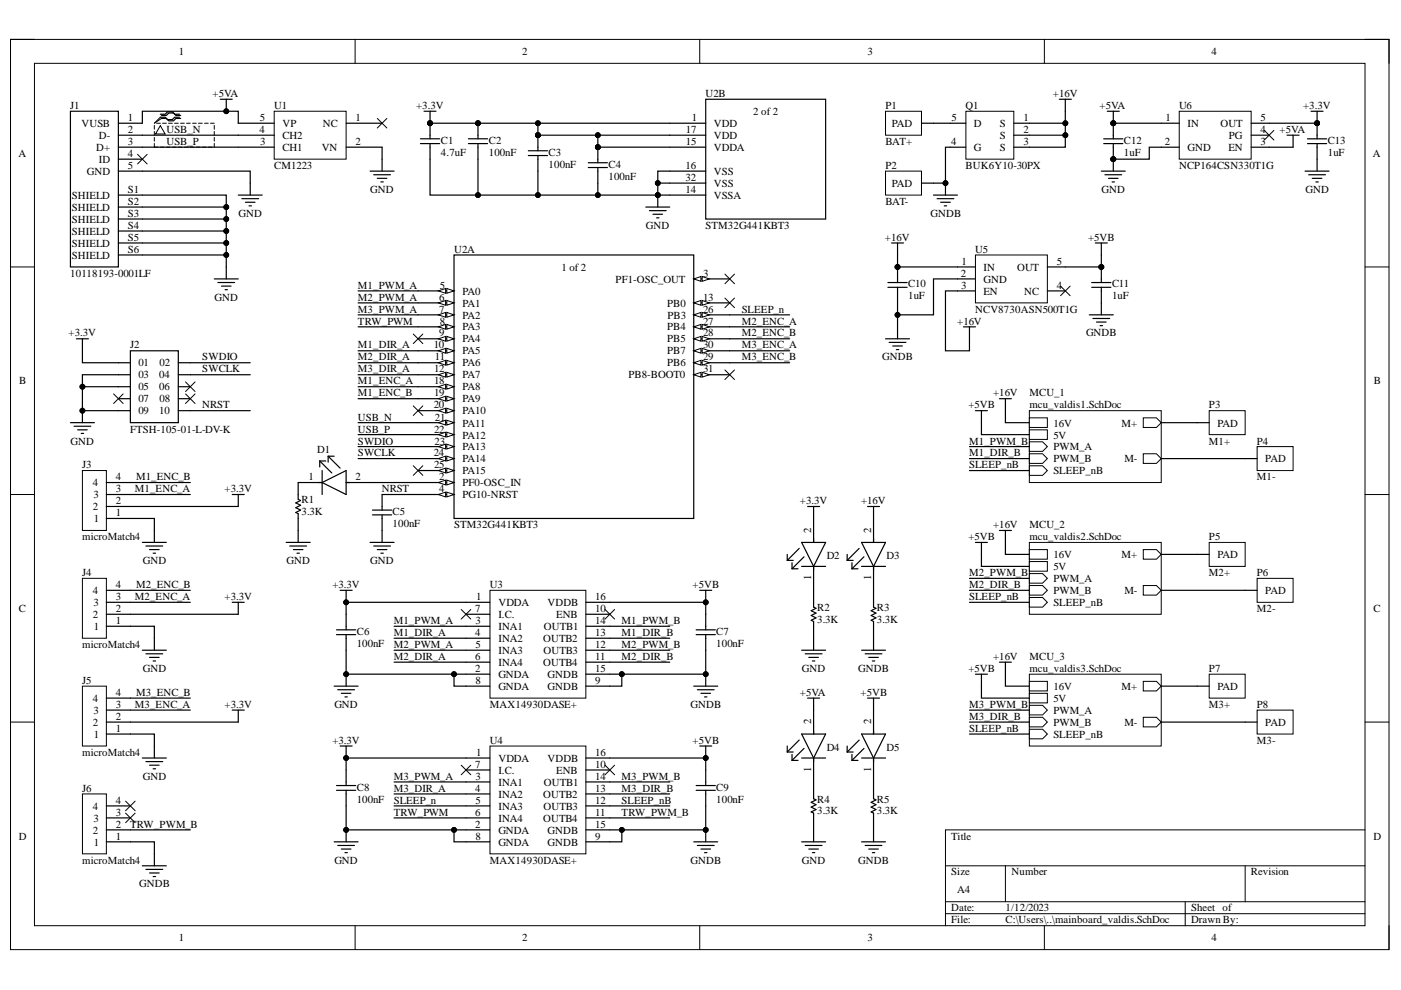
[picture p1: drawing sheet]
<svg xmlns="http://www.w3.org/2000/svg" width="297mm" height="210mm" viewBox="0 0 297 210" stroke-linecap="round" stroke-linejoin="round" font-family="sans-serif">
<defs><g id="words">
<g font-size="2.3">
<text x="37.9" y="11.7">1</text>
<text x="110.7" y="11.7">2</text>
<text x="183.9" y="11.7">3</text>
<text x="256.8" y="11.7">4</text>
<text x="14.9" y="23.1">J1</text>
<text x="45.1" y="20.5">+5VA</text>
<text x="58.1" y="23.1">U1</text>
<text x="88.2" y="23.1">+3.3V</text>
<text x="149.6" y="20.5">U2B</text>
<text x="187.7" y="23.1">P1</text>
<text x="204.7" y="23.1">Q1</text>
<text x="223.2" y="20.5">+16V</text>
<text x="233.1" y="23.1">+5VA</text>
<text x="250" y="23.1">U6</text>
<text x="276.3" y="23.1">+3.3V</text>
<text x="17.3" y="26.9">VUSB</text>
<text x="21" y="29.5">D-</text>
<text x="27.1" y="25.6">1</text>
<text x="27.1" y="28.1">2</text>
<text x="35.3" y="28.1">USB_N</text>
<text x="55" y="28.1">4</text>
<text x="55.1" y="25.6">5</text>
<text x="59.9" y="29.5">CH2</text>
<text x="59.9" y="26.9">VP</text>
<text x="68.4" y="26.9">NC</text>
<text x="75.4" y="25.6">1</text>
<text x="145.4" y="28.1">17</text>
<text x="146.7" y="25.6">1</text>
<text x="151.3" y="26.9">VDD</text>
<text x="151.3" y="29.5">VDD</text>
<text x="159.7" y="24.3">2 of 2</text>
<text x="189.1" y="26.9">PAD</text>
<text x="201.8" y="25.6">5</text>
<text x="206.5" y="26.9">D</text>
<text x="212" y="26.9">S</text>
<text x="212" y="29.5">S</text>
<text x="217" y="25.6">1</text>
<text x="217" y="28.1">2</text>
<text x="247.1" y="25.6">1</text>
<text x="251.8" y="26.9">IN</text>
<text x="258.8" y="26.9">OUT</text>
<text x="260.6" y="29.5">PG</text>
<text x="267.2" y="28.1">4</text>
<text x="267.2" y="25.6">5</text>
<text x="271.3" y="28.1">+5VA</text>
<text x="3.9" y="33.3">A</text>
<text x="20.4" y="32">D+</text>
<text x="21" y="34.6">ID</text>
<text x="27.1" y="30.8">3</text>
<text x="27.1" y="33.3">4</text>
<text x="27.1" y="35.8">5</text>
<text x="35.3" y="30.8">USB_P</text>
<text x="55.2" y="30.8">3</text>
<text x="58.1" y="35.8">CM1223</text>
<text x="59.9" y="32">CH1</text>
<text x="68.3" y="32">VN</text>
<text x="75.4" y="30.8">2</text>
<text x="93.5" y="30.5">C1</text>
<text x="93.5" y="33">4.7uF</text>
<text x="103.6" y="30.5">C2</text>
<text x="103.6" y="33">100nF</text>
<text x="116.3" y="33">C3</text>
<text x="116.3" y="35.6">100nF</text>
<text x="129" y="35.6">C4</text>
<text x="145.3" y="35.8">16</text>
<text x="145.4" y="30.8">15</text>
<text x="151.3" y="32">VDDA</text>
<text x="187.7" y="30.8">BAT+</text>
<text x="187.7" y="35.8">P2</text>
<text x="201.7" y="30.8">4</text>
<text x="204.7" y="35.8">BUK6Y10-30PX</text>
<text x="206.5" y="32">G</text>
<text x="212" y="32">S</text>
<text x="217" y="30.8">3</text>
<text x="238.3" y="30.5">C12</text>
<text x="238.3" y="33">1uF</text>
<text x="246.9" y="30.8">2</text>
<text x="250" y="35.8">NCP164CSN330T1G</text>
<text x="251.8" y="32">GND</text>
<text x="260.5" y="32">EN</text>
<text x="267.2" y="30.8">3</text>
<text x="281.5" y="30.5">C13</text>
<text x="281.5" y="33">1uF</text>
<text x="291.1" y="33.3">A</text>
<text x="18.4" y="37.1">GND</text>
<text x="27.1" y="40.9">S1</text>
<text x="78.5" y="40.9">GND</text>
<text x="129" y="38.1">100nF</text>
<text x="145.3" y="38.4">32</text>
<text x="145.3" y="40.9">14</text>
<text x="151.3" y="37.1">VSS</text>
<text x="151.3" y="39.6">VSS</text>
<text x="189.1" y="39.6">PAD</text>
<text x="233.6" y="40.9">GND</text>
<text x="276.8" y="40.9">GND</text>
<text x="15.2" y="42.2">SHIELD</text>
<text x="15.2" y="44.7">SHIELD</text>
<text x="15.2" y="47.2">SHIELD</text>
<text x="27.1" y="43.4">S2</text>
<text x="27.1" y="46">S3</text>
<text x="50.6" y="46">GND</text>
<text x="151.3" y="42.2">VSSA</text>
<text x="187.7" y="43.4">BAT-</text>
<text x="197.3" y="46">GNDB</text>
<text x="15.2" y="49.8">SHIELD</text>
<text x="15.2" y="52.3">SHIELD</text>
<text x="27.1" y="48.5">S4</text>
<text x="27.1" y="51.1">S5</text>
<text x="27.1" y="53.6">S6</text>
<text x="96.3" y="53.6">U2A</text>
<text x="137" y="48.5">GND</text>
<text x="149.6" y="48.5">STM32G441KBT3</text>
<text x="187.6" y="51.1">+16V</text>
<text x="206.7" y="53.6">U5</text>
<text x="230.7" y="51.1">+5VB</text>
<text x="14.9" y="58.7">10118193-0001LF</text>
<text x="15.2" y="54.9">SHIELD</text>
<text x="119" y="57.4">1 of 2</text>
<text x="130.5" y="59.9">PF1-OSC_OUT</text>
<text x="149.1" y="58.7">3</text>
<text x="203.7" y="58.7">2</text>
<text x="203.9" y="56.1">1</text>
<text x="208.5" y="57.4">IN</text>
<text x="208.5" y="59.9">GND</text>
<text x="215.6" y="57.4">OUT</text>
<text x="224.1" y="56.1">5</text>
<text x="45.5" y="63.7">GND</text>
<text x="75.9" y="61.2">M1_PWM_A</text>
<text x="75.9" y="63.7">M2_PWM_A</text>
<text x="93.1" y="63.7">6</text>
<text x="93.2" y="61.2">5</text>
<text x="98" y="62.5">PA0</text>
<text x="98" y="65">PA1</text>
<text x="141.4" y="65">PB0</text>
<text x="149.1" y="63.7">13</text>
<text x="192.5" y="60.9">C10</text>
<text x="192.5" y="63.5">1uF</text>
<text x="203.8" y="61.2">3</text>
<text x="208.5" y="62.5">EN</text>
<text x="217.2" y="62.5">NC</text>
<text x="224.1" y="61.2">4</text>
<text x="235.8" y="60.9">C11</text>
<text x="235.8" y="63.5">1uF</text>
<text x="14.6" y="71.3">+3.3V</text>
<text x="75.9" y="66.3">M3_PWM_A</text>
<text x="75.9" y="68.8">TRW_PWM</text>
<text x="93.1" y="66.3">7</text>
<text x="93.1" y="71.3">9</text>
<text x="93.2" y="68.8">8</text>
<text x="98" y="67.5">PA2</text>
<text x="98" y="70.1">PA3</text>
<text x="141.4" y="70.1">PB4</text>
<text x="141.5" y="67.5">PB3</text>
<text x="149.1" y="66.3">26</text>
<text x="149.1" y="68.8">27</text>
<text x="149.1" y="71.3">28</text>
<text x="157.3" y="66.3">SLEEP_n</text>
<text x="157.3" y="68.8">M2_ENC_A</text>
<text x="157.3" y="71.3">M2_ENC_B</text>
<text x="202.9" y="68.8">+16V</text>
<text x="206.7" y="66.3">NCV8730ASN500T1G</text>
<text x="230.3" y="71.3">GNDB</text>
<text x="27.6" y="73.9">J2</text>
<text x="29.4" y="77.7">01</text>
<text x="33.8" y="77.7">02</text>
<text x="42.9" y="76.4">SWDIO</text>
<text x="75.9" y="73.9">M1_DIR_A</text>
<text x="75.9" y="76.4">M2_DIR_A</text>
<text x="92" y="73.9">10</text>
<text x="92.2" y="76.4">11</text>
<text x="98" y="72.6">PA4</text>
<text x="98" y="75.1">PA5</text>
<text x="98" y="77.7">PA6</text>
<text x="141.4" y="72.6">PB5</text>
<text x="141.4" y="75.1">PB7</text>
<text x="141.4" y="77.7">PB6</text>
<text x="149.1" y="73.9">30</text>
<text x="149.1" y="76.4">29</text>
<text x="157.3" y="73.9">M3_ENC_A</text>
<text x="157.3" y="76.4">M3_ENC_B</text>
<text x="187" y="76.4">GNDB</text>
<text x="4.1" y="81.5">B</text>
<text x="29.4" y="80.2">03</text>
<text x="29.4" y="82.8">05</text>
<text x="33.8" y="80.2">04</text>
<text x="33.8" y="82.8">06</text>
<text x="42.9" y="78.9">SWCLK</text>
<text x="75.9" y="78.9">M3_DIR_A</text>
<text x="75.9" y="81.5">M1_ENC_A</text>
<text x="92" y="78.9">12</text>
<text x="92" y="81.5">18</text>
<text x="98" y="80.2">PA7</text>
<text x="98" y="82.8">PA8</text>
<text x="133.2" y="80.2">PB8-BOOT0</text>
<text x="149.1" y="78.9">31</text>
<text x="291.3" y="81.5">B</text>
<text x="29.4" y="85.3">07</text>
<text x="29.4" y="87.8">09</text>
<text x="33.8" y="87.8">10</text>
<text x="33.8" y="85.3">08</text>
<text x="42.9" y="86.6">NRST</text>
<text x="75.9" y="84">M1_ENC_B</text>
<text x="75.9" y="89.2">USB_N</text>
<text x="92" y="86.6">20</text>
<text x="92" y="84">19</text>
<text x="92.2" y="89.2">21</text>
<text x="98" y="85.3">PA9</text>
<text x="98" y="87.8">PA10</text>
<text x="205.3" y="86.6">+5VB</text>
<text x="210.6" y="84">+16V</text>
<text x="218.3" y="84">MCU_1</text>
<text x="218.3" y="86.6">mcu_valdis1.SchDoc</text>
<text x="256.3" y="86.6">P3</text>
<text x="15" y="94.2">GND</text>
<text x="27.6" y="91.7">FTSH-105-01-L-DV-K</text>
<text x="75.9" y="91.7">USB_P</text>
<text x="75.9" y="94.2">SWDIO</text>
<text x="92" y="91.7">22</text>
<text x="92.1" y="94.2">23</text>
<text x="98" y="90.4">PA11</text>
<text x="98" y="93">PA12</text>
<text x="98" y="95.5">PA13</text>
<text x="205.5" y="94.2">M1_PWM_B</text>
<text x="223.3" y="90.4">16V</text>
<text x="223.3" y="93">5V</text>
<text x="223.3" y="95.5">PWM_A</text>
<text x="237.8" y="90.4">M+</text>
<text x="256.3" y="94.2">M1+</text>
<text x="258.1" y="90.4">PAD</text>
<text x="266.5" y="94.2">P4</text>
<text x="17.4" y="99.3">J3</text>
<text x="24.5" y="101.9">4</text>
<text x="28.8" y="101.9">M1_ENC_B</text>
<text x="65.4" y="101.9">1</text>
<text x="67.3" y="96">D1</text>
<text x="75.4" y="101.9">2</text>
<text x="75.9" y="96.8">SWCLK</text>
<text x="92" y="96.8">24</text>
<text x="92" y="99.3">25</text>
<text x="93.1" y="101.9">2</text>
<text x="98" y="98">PA14</text>
<text x="98" y="100.6">PA15</text>
<text x="205.5" y="99.3">SLEEP_nB</text>
<text x="205.5" y="96.8">M1_DIR_B</text>
<text x="223.3" y="98">PWM_B</text>
<text x="223.3" y="100.6">SLEEP_nB</text>
<text x="238.4" y="98">M-</text>
<text x="266.5" y="101.9">M1-</text>
<text x="268.3" y="98">PAD</text>
<text x="19.7" y="103.1">4</text>
<text x="19.8" y="105.7">3</text>
<text x="24.5" y="106.9">2</text>
<text x="24.5" y="104.4">3</text>
<text x="28.6" y="104.4">M1_ENC_A</text>
<text x="47.6" y="104.4">+3.3V</text>
<text x="64" y="106.7">R1</text>
<text x="81" y="104.4">NRST</text>
<text x="93.1" y="104.4">4</text>
<text x="98" y="103.1">PF0-OSC_IN</text>
<text x="98" y="105.7">PG10-NRST</text>
<text x="169.6" y="106.9">+3.3V</text>
<text x="182.6" y="106.9">+16V</text>
<text x="19.7" y="108.2">2</text>
<text x="19.9" y="110.7">1</text>
<text x="24.5" y="109.5">1</text>
<text x="64" y="109.2">3.3K</text>
<text x="83.2" y="109.2">C5</text>
<text x="83.2" y="111.7">100nF</text>
<text x="96.3" y="112">STM32G441KBT3</text>
<text x="172" y="113" transform="rotate(-90 172 113)">2</text>
<text x="184.7" y="113" transform="rotate(-90 184.7 113)">2</text>
<text x="210.6" y="112">+16V</text>
<text x="218.3" y="112">MCU_2</text>
<text x="17.4" y="114.5">microMatch4</text>
<text x="30.3" y="119.6">GND</text>
<text x="60.7" y="119.6">GND</text>
<text x="78.5" y="119.6">GND</text>
<text x="175.3" y="118.6">D2</text>
<text x="188" y="118.6">D3</text>
<text x="205.3" y="114.5">+5VB</text>
<text x="218.3" y="114.5">mcu_valdis2.SchDoc</text>
<text x="223.3" y="118.3">16V</text>
<text x="237.8" y="118.3">M+</text>
<text x="256.3" y="114.5">P5</text>
<text x="258.1" y="118.3">PAD</text>
<text x="17.4" y="122.1">J4</text>
<text x="19.7" y="125.9">4</text>
<text x="24.5" y="124.7">4</text>
<text x="28.8" y="124.7">M2_ENC_B</text>
<text x="70.5" y="124.7">+3.3V</text>
<text x="103.9" y="124.7">U3</text>
<text x="146.9" y="124.7">+5VB</text>
<text x="172" y="123" transform="rotate(-90 172 123)">1</text>
<text x="184.7" y="123" transform="rotate(-90 184.7 123)">1</text>
<text x="205.5" y="124.7">M2_DIR_B</text>
<text x="205.5" y="122.1">M2_PWM_B</text>
<text x="223.3" y="120.9">5V</text>
<text x="223.3" y="123.4">PWM_A</text>
<text x="223.3" y="125.9">PWM_B</text>
<text x="238.4" y="125.9">M-</text>
<text x="256.3" y="122.1">M2+</text>
<text x="266.5" y="122.1">P6</text>
<text x="268.3" y="125.9">PAD</text>
<text x="4" y="129.7">C</text>
<text x="19.7" y="131">2</text>
<text x="19.8" y="128.5">3</text>
<text x="24.5" y="129.7">2</text>
<text x="24.5" y="127.2">3</text>
<text x="28.6" y="127.2">M2_ENC_A</text>
<text x="47.6" y="127.2">+3.3V</text>
<text x="100.8" y="129.7">7</text>
<text x="100.9" y="127.2">1</text>
<text x="105.7" y="128.5">VDDA</text>
<text x="105.7" y="131">I.C.</text>
<text x="116.1" y="128.5">VDDB</text>
<text x="117.9" y="131">ENB</text>
<text x="126.2" y="129.7">10</text>
<text x="126.2" y="127.2">16</text>
<text x="173.3" y="129.5">R2</text>
<text x="185.9" y="129.5">R3</text>
<text x="205.5" y="127.2">SLEEP_nB</text>
<text x="223.3" y="128.5">SLEEP_nB</text>
<text x="266.5" y="129.7">M2-</text>
<text x="291.2" y="129.7">C</text>
<text x="17.4" y="137.4">microMatch4</text>
<text x="19.9" y="133.6">1</text>
<text x="24.5" y="132.3">1</text>
<text x="75.6" y="134.6">C6</text>
<text x="75.6" y="137.1">100nF</text>
<text x="83.5" y="132.3">M1_PWM_A</text>
<text x="83.5" y="137.4">M2_PWM_A</text>
<text x="83.5" y="134.8">M1_DIR_A</text>
<text x="100.8" y="134.8">4</text>
<text x="100.8" y="132.3">3</text>
<text x="100.8" y="137.4">5</text>
<text x="105.7" y="133.6">INA1</text>
<text x="105.7" y="136.1">INA2</text>
<text x="115.1" y="136.1">OUTB2</text>
<text x="115.3" y="133.6">OUTB1</text>
<text x="126.2" y="132.3">14</text>
<text x="126.2" y="134.8">13</text>
<text x="126.2" y="137.4">12</text>
<text x="131.8" y="134.8">M1_DIR_B</text>
<text x="131.8" y="137.4">M2_PWM_B</text>
<text x="131.8" y="132.3">M1_PWM_B</text>
<text x="151.8" y="134.6">C7</text>
<text x="151.8" y="137.1">100nF</text>
<text x="173.3" y="132">3.3K</text>
<text x="185.9" y="132">3.3K</text>
<text x="30.3" y="142.4">GND</text>
<text x="83.5" y="139.9">M2_DIR_A</text>
<text x="100.8" y="139.9">6</text>
<text x="100.8" y="142.4">2</text>
<text x="105.7" y="138.6">INA3</text>
<text x="105.7" y="141.2">INA4</text>
<text x="105.7" y="143.7">GNDA</text>
<text x="115.1" y="141.2">OUTB4</text>
<text x="115.2" y="138.6">OUTB3</text>
<text x="116.1" y="143.7">GNDB</text>
<text x="126.2" y="139.9">11</text>
<text x="126.2" y="142.4">15</text>
<text x="131.8" y="139.9">M2_DIR_B</text>
<text x="170" y="142.4">GND</text>
<text x="182" y="142.4">GNDB</text>
<text x="205.3" y="142.4">+5VB</text>
<text x="210.6" y="139.9">+16V</text>
<text x="218.3" y="139.9">MCU_3</text>
<text x="218.3" y="142.4">mcu_valdis3.SchDoc</text>
<text x="256.3" y="142.4">P7</text>
<text x="17.4" y="145">J5</text>
<text x="19.7" y="148.9">4</text>
<text x="24.5" y="147.5">4</text>
<text x="28.8" y="147.5">M3_ENC_B</text>
<text x="100.8" y="145">8</text>
<text x="105.7" y="146.2">GNDA</text>
<text x="116.1" y="146.2">GNDB</text>
<text x="126.2" y="145">9</text>
<text x="169.6" y="147.5">+5VA</text>
<text x="182.5" y="147.5">+5VB</text>
<text x="223.3" y="146.2">16V</text>
<text x="223.3" y="148.9">5V</text>
<text x="237.8" y="146.2">M+</text>
<text x="258.1" y="146.2">PAD</text>
<text x="19.7" y="153.9">2</text>
<text x="19.8" y="151.4">3</text>
<text x="24.5" y="155.2">1</text>
<text x="24.5" y="152.7">2</text>
<text x="24.5" y="150.1">3</text>
<text x="28.6" y="150.1">M3_ENC_A</text>
<text x="47.6" y="150.1">+3.3V</text>
<text x="70.9" y="150.1">GND</text>
<text x="103.9" y="150.1">MAX14930DASE+</text>
<text x="146.4" y="150.1">GNDB</text>
<text x="172" y="153.6" transform="rotate(-90 172 153.6)">2</text>
<text x="184.7" y="153.6" transform="rotate(-90 184.7 153.6)">2</text>
<text x="205.5" y="155.2">SLEEP_nB</text>
<text x="205.5" y="152.7">M3_DIR_B</text>
<text x="205.5" y="150.1">M3_PWM_B</text>
<text x="223.3" y="151.4">PWM_A</text>
<text x="223.3" y="153.9">PWM_B</text>
<text x="238.4" y="153.9">M-</text>
<text x="256.3" y="150.1">M3+</text>
<text x="266.5" y="150.1">P8</text>
<text x="268.3" y="153.9">PAD</text>
<text x="17.4" y="160.3">microMatch4</text>
<text x="19.9" y="156.5">1</text>
<text x="70.5" y="157.7">+3.3V</text>
<text x="100.9" y="160.3">1</text>
<text x="103.9" y="157.7">U4</text>
<text x="105.7" y="161.5">VDDA</text>
<text x="116.1" y="161.5">VDDB</text>
<text x="126.2" y="160.3">16</text>
<text x="146.9" y="157.7">+5VB</text>
<text x="175.3" y="159.2">D4</text>
<text x="188" y="159.2">D5</text>
<text x="223.3" y="156.5">SLEEP_nB</text>
<text x="266.5" y="157.7">M3-</text>
<text x="17.4" y="167.9">J6</text>
<text x="30.3" y="165.3">GND</text>
<text x="75.6" y="167.6">C8</text>
<text x="83.5" y="165.3">M3_PWM_A</text>
<text x="83.5" y="167.9">M3_DIR_A</text>
<text x="100.8" y="162.8">7</text>
<text x="100.8" y="167.9">4</text>
<text x="100.8" y="165.3">3</text>
<text x="105.7" y="164.1">I.C.</text>
<text x="105.7" y="166.6">INA1</text>
<text x="115.3" y="166.6">OUTB1</text>
<text x="117.9" y="164.1">ENB</text>
<text x="126.2" y="165.3">14</text>
<text x="126.2" y="167.9">13</text>
<text x="126.2" y="162.8">10</text>
<text x="131.8" y="167.9">M3_DIR_B</text>
<text x="131.8" y="165.3">M3_PWM_B</text>
<text x="151.8" y="167.6">C9</text>
<text x="172" y="163.6" transform="rotate(-90 172 163.6)">1</text>
<text x="184.7" y="163.6" transform="rotate(-90 184.7 163.6)">1</text>
<text x="19.7" y="171.7">4</text>
<text x="24.5" y="172.9">3</text>
<text x="24.5" y="170.4">4</text>
<text x="75.6" y="170.2">100nF</text>
<text x="83.5" y="170.4">SLEEP_n</text>
<text x="83.5" y="172.9">TRW_PWM</text>
<text x="100.8" y="172.9">6</text>
<text x="100.8" y="170.4">5</text>
<text x="105.7" y="169.1">INA2</text>
<text x="105.7" y="171.7">INA3</text>
<text x="115.1" y="169.1">OUTB2</text>
<text x="115.2" y="171.7">OUTB3</text>
<text x="126.2" y="170.4">12</text>
<text x="126.2" y="172.9">11</text>
<text x="131.8" y="170.4">SLEEP_nB</text>
<text x="131.8" y="172.9">TRW_PWM_B</text>
<text x="151.8" y="170.2">100nF</text>
<text x="173.3" y="170.2">R4</text>
<text x="173.3" y="172.7">3.3K</text>
<text x="185.9" y="170.2">R5</text>
<text x="185.9" y="172.7">3.3K</text>
<text x="4" y="178">D</text>
<text x="19.7" y="176.7">2</text>
<text x="19.8" y="174.2">3</text>
<text x="19.9" y="179.3">1</text>
<text x="24.5" y="178">1</text>
<text x="24.5" y="175.5">2</text>
<text x="27.6" y="175.5">TRW_PWM_B</text>
<text x="100.8" y="175.5">2</text>
<text x="100.8" y="178">8</text>
<text x="105.7" y="174.2">INA4</text>
<text x="105.7" y="176.7">GNDA</text>
<text x="105.7" y="179.3">GNDA</text>
<text x="115.1" y="174.2">OUTB4</text>
<text x="116.1" y="176.7">GNDB</text>
<text x="116.1" y="179.3">GNDB</text>
<text x="126.2" y="175.5">15</text>
<text x="126.2" y="178">9</text>
<text x="201.7" y="178">Title</text>
<text x="291.2" y="178">D</text>
<text x="17.4" y="183.1">microMatch4</text>
<text x="70.9" y="183.1">GND</text>
<text x="103.9" y="183.1">MAX14930DASE+</text>
<text x="146.4" y="183.1">GNDB</text>
<text x="170" y="183.1">GND</text>
<text x="182" y="183.1">GNDB</text>
<text x="201.7" y="185.6">Size</text>
<text x="214.4" y="185.6">Number</text>
<text x="265.2" y="185.6">Revision</text>
<text x="29.5" y="188.2">GNDB</text>
<text x="202.9" y="189.4">A4</text>
<text x="201.7" y="193.2">Date:</text>
<text x="201.7" y="195.8">File:</text>
<text x="213.2" y="193.2">1/12/2023</text>
<text x="213.2" y="195.8">C:\Users\..\mainboard_valdis.SchDoc</text>
<text x="252.5" y="193.2">Sheet of</text>
<text x="252.5" y="195.8">Drawn By:</text>
<text x="37.9" y="199.6">1</text>
<text x="110.7" y="199.6">2</text>
<text x="183.9" y="199.6">3</text>
<text x="256.8" y="199.6">4</text>
</g>
</g></defs>
<path d="M2.2 8.4h292.3v192.9h-292.3z" fill="none" stroke="#000" stroke-width=".21"/>
<path d="M7.3 13.4h282.1v182.9h-282.1z" fill-rule="evenodd" fill="#fff"/>
<g fill="none" stroke="#000" stroke-width=".21">
<path d="M2.2 8.4h5.1M7.3 13.4h282.1v182.9h-282.1zM75.3 8.4v5M148.4 8.4v5M221.4 8.4v5M289.4 8.4h5.1v5M2.2 56.6h5.1M289.4 56.6h5.1M2.2 104.8h5.1M289.4 104.9h5.1M2.2 153.1h5.1M289.4 153.1h5.1"/>
<path d="M289.4 176h-88.9v20.3M75.3 196.3v5M148.4 196.3v5M200.5 183.6h88.9M200.5 191.2h88.9M200.5 193.7h88.9M213.2 183.6v7.6M221.4 196.3v5M251.3 191.2v5.1M264 183.6v7.6M294.5 196.3v5"/>
</g>
<g fill="#fff">
<path d="M32.7 26.1h12.7v5.1h-12.7z" fill-rule="evenodd"/>
<path d="M14.9 23.6h10.2v33h-10.2z" fill-rule="evenodd"/>
</g>
<path d="M14.9 23.6h10.2v33h-10.2zM25.1 26.1h5.1M25.1 28.7h5.1M25.1 31.2h5.1M25.1 33.7h5.1M25.1 36.3h5.1M25.1 41.4h5.1M25.1 43.9h5.1M25.1 46.4h5.1M25.1 49h5.1M25.1 51.5h5.1M25.1 54.1h5.1" fill="none" stroke="#000" stroke-width=".25"/>
<path d="M58.1 23.6h15.3v10.1h-15.3z" fill-rule="evenodd" fill="#fff"/>
<g fill="none" stroke="#000" stroke-width=".21">
<path d="M29.2 32.7l2 2.1M31.2 32.7l-2 2.1M58.1 23.6h15.3v10.1h-15.3zM80 25.1l2 2M82 25.1l-2 2"/>
<circle cx="48" cy="23.6" r=".51"/>
</g>
<g fill="none" stroke="#000" stroke-width=".25">
<path d="M46.7 21h2.5M48 21v2.6M50.5 26.1h7.6M50.5 31.2h7.6M50.5 28.7h7.6M53.1 38.8v2.6M73.4 26.1h7.6M73.4 31.2h7.6M78.5 36.3h5.1M79.2 37h3.6M80 37.8h2M80.8 38.6h.5"/>
<path d="M81 33.7v2.6M45.4 59.1h5.1M46.2 59.9h3.5M48 56.6v2.5M50.5 41.4h5.1M51.3 42.1h3.5M52 42.9h2.1M52.8 43.6h.5M47 60.7h2M47.7 61.4h.5"/>
</g>
<circle cx="48" cy="23.6" r=".51" fill="#000"/>
<path d="M27.6 74.4h10.2v15.2h-10.2z" fill-rule="evenodd" fill="#fff"/>
<g fill="none" stroke="#000" stroke-width=".25">
<path d="M16.2 71.8h2.5M17.5 71.8v2.6M25.1 76.9h2.5M25.1 79.5h2.5M27.6 74.4h10.2v15.2h-10.2zM37.8 76.9h2.5M37.8 79.5h2.5M14.9 89.6h5.1M15.7 90.4h3.6M16.5 91.1h2M17.2 91.9h.5M17.5 87.1v2.5"/>
<path d="M25.1 82h2.5M25.1 84.5h2.5M25.1 87.1h2.5M37.8 82h2.5M37.8 84.5h2.5M37.8 87.1h2.5M30.2 115h5.1M30.9 115.8h3.6M31.7 116.5h2M32.5 117.3h.5M32.7 112.5v2.5M49.2 104.8h2.6"/>
<path d="M50.5 104.8v2.6M30.2 137.9h5.1M30.9 138.6h3.6M31.7 139.4h2M32.7 135.3v2.6M49.2 127.7h2.6M50.5 127.7v2.5M32.5 140.1h.5M32.7 158.2v2.5M49.2 150.6h2.6M50.5 150.6v2.5M30.2 160.7h5.1"/>
<path d="M30.9 161.5h3.6M31.7 162.2h2M32.5 163h.5M30.2 183.6h5.1M30.9 184.3h3.6M31.7 185.1h2M32.5 185.9h.5M32.7 181v2.6"/>
</g>
<circle cx="17.5" cy="87.1" r=".51" fill="#000"/>
<g fill="none" stroke="#000" stroke-width=".21">
<path d="M24.1 83.5l2 2.1M26.1 83.5l-2 2.1M39.3 83.5l2.1 2.1M39.3 81l2.1 2M41.4 83.5l-2.1 2.1M41.4 81l-2.1 2"/>
<circle cx="17.5" cy="87.1" r=".51"/>
</g>
<path d="M96.3 54.1h50.8v55.8h-50.8z" fill-rule="evenodd" fill="#fff"/>
<path d="M96.3 54.1h50.8v55.8h-50.8zM88.6 61.7h7.7" fill="none" stroke="#000" stroke-width=".25"/>
<path d="M94.7 61.2l1.6 .5-1.6 .5z" fill="#fff"/>
<path d="M94.7 61.2l1.6 .5-1.6 .5z" fill="none" stroke="#000" stroke-width=".21"/>
<path d="M93 61.7l1.5-.5v1z" fill="#fff"/>
<path d="M93 61.7l1.5-.5v1z" fill="none" stroke="#000" stroke-width=".21"/>
<path d="M88.6 64.2h7.7" fill="none" stroke="#000" stroke-width=".25"/>
<path d="M94.7 63.7l1.6 .5-1.6 .5z" fill="#fff"/>
<path d="M94.7 63.7l1.6 .5-1.6 .5z" fill="none" stroke="#000" stroke-width=".21"/>
<path d="M93 64.2l1.5-.5v1z" fill="#fff"/>
<path d="M93 64.2l1.5-.5v1z" fill="none" stroke="#000" stroke-width=".21"/>
<path d="M88.6 66.8h7.7" fill="none" stroke="#000" stroke-width=".25"/>
<path d="M94.7 66.2l1.6 .6-1.6 .5z" fill="#fff"/>
<path d="M94.7 66.2l1.6 .6-1.6 .5z" fill="none" stroke="#000" stroke-width=".21"/>
<path d="M93 66.8l1.5-.6v1.1z" fill="#fff"/>
<path d="M93 66.8l1.5-.6v1.1z" fill="none" stroke="#000" stroke-width=".21"/>
<path d="M88.6 69.3h7.7" fill="none" stroke="#000" stroke-width=".25"/>
<path d="M94.7 68.8l1.6 .5-1.6 .5z" fill="#fff"/>
<path d="M94.7 68.8l1.6 .5-1.6 .5z" fill="none" stroke="#000" stroke-width=".21"/>
<path d="M93 69.3l1.5-.5v1z" fill="#fff"/>
<path d="M93 69.3l1.5-.5v1z" fill="none" stroke="#000" stroke-width=".21"/>
<path d="M88.6 71.8h7.7" fill="none" stroke="#000" stroke-width=".25"/>
<path d="M94.7 71.3l1.6 .5-1.6 .5z" fill="#fff"/>
<path d="M94.7 71.3l1.6 .5-1.6 .5z" fill="none" stroke="#000" stroke-width=".21"/>
<path d="M93 71.8l1.5-.5v1z" fill="#fff"/>
<path d="M93 71.8l1.5-.5v1z" fill="none" stroke="#000" stroke-width=".21"/>
<path d="M88.6 74.4h7.7" fill="none" stroke="#000" stroke-width=".25"/>
<path d="M94.7 73.9l1.6 .5-1.6 .5z" fill="#fff"/>
<path d="M94.7 73.9l1.6 .5-1.6 .5z" fill="none" stroke="#000" stroke-width=".21"/>
<path d="M93 74.4l1.5-.5v1z" fill="#fff"/>
<path d="M93 74.4l1.5-.5v1z" fill="none" stroke="#000" stroke-width=".21"/>
<path d="M88.6 76.9h7.7" fill="none" stroke="#000" stroke-width=".25"/>
<path d="M94.7 76.4l1.6 .5-1.6 .5z" fill="#fff"/>
<path d="M94.7 76.4l1.6 .5-1.6 .5z" fill="none" stroke="#000" stroke-width=".21"/>
<path d="M93 76.9l1.5-.5v1z" fill="#fff"/>
<path d="M93 76.9l1.5-.5v1z" fill="none" stroke="#000" stroke-width=".21"/>
<path d="M88.6 79.5h7.7" fill="none" stroke="#000" stroke-width=".25"/>
<path d="M94.7 78.9l1.6 .6-1.6 .5z" fill="#fff"/>
<path d="M94.7 78.9l1.6 .6-1.6 .5z" fill="none" stroke="#000" stroke-width=".21"/>
<path d="M93 79.5l1.5-.6v1.1z" fill="#fff"/>
<path d="M93 79.5l1.5-.6v1.1z" fill="none" stroke="#000" stroke-width=".21"/>
<path d="M88.6 82h7.7" fill="none" stroke="#000" stroke-width=".25"/>
<path d="M94.7 81.5l1.6 .5-1.6 .5z" fill="#fff"/>
<path d="M94.7 81.5l1.6 .5-1.6 .5z" fill="none" stroke="#000" stroke-width=".21"/>
<path d="M93 82l1.5-.5v1z" fill="#fff"/>
<path d="M93 82l1.5-.5v1z" fill="none" stroke="#000" stroke-width=".21"/>
<path d="M88.6 84.5h7.7" fill="none" stroke="#000" stroke-width=".25"/>
<path d="M94.7 84l1.6 .5-1.6 .5z" fill="#fff"/>
<path d="M94.7 84l1.6 .5-1.6 .5z" fill="none" stroke="#000" stroke-width=".21"/>
<path d="M93 84.5l1.5-.5v1z" fill="#fff"/>
<path d="M93 84.5l1.5-.5v1z" fill="none" stroke="#000" stroke-width=".21"/>
<path d="M88.6 87.1h7.7" fill="none" stroke="#000" stroke-width=".25"/>
<path d="M94.7 86.6l1.6 .5-1.6 .5z" fill="#fff"/>
<path d="M94.7 86.6l1.6 .5-1.6 .5z" fill="none" stroke="#000" stroke-width=".21"/>
<path d="M93 87.1l1.5-.5v1z" fill="#fff"/>
<path d="M93 87.1l1.5-.5v1z" fill="none" stroke="#000" stroke-width=".21"/>
<path d="M88.6 89.6h7.7" fill="none" stroke="#000" stroke-width=".25"/>
<path d="M94.7 89.1l1.6 .5-1.6 .5z" fill="#fff"/>
<path d="M94.7 89.1l1.6 .5-1.6 .5z" fill="none" stroke="#000" stroke-width=".21"/>
<path d="M93 89.6l1.5-.5v1z" fill="#fff"/>
<path d="M93 89.6l1.5-.5v1z" fill="none" stroke="#000" stroke-width=".21"/>
<path d="M88.6 92.1h7.7" fill="none" stroke="#000" stroke-width=".25"/>
<path d="M94.7 91.6l1.6 .5-1.6 .6z" fill="#fff"/>
<path d="M94.7 91.6l1.6 .5-1.6 .6z" fill="none" stroke="#000" stroke-width=".21"/>
<path d="M93 92.1l1.5-.5v1.1z" fill="#fff"/>
<path d="M93 92.1l1.5-.5v1.1z" fill="none" stroke="#000" stroke-width=".21"/>
<path d="M88.6 94.7h7.7" fill="none" stroke="#000" stroke-width=".25"/>
<path d="M94.7 94.2l1.6 .5-1.6 .5z" fill="#fff"/>
<path d="M94.7 94.2l1.6 .5-1.6 .5z" fill="none" stroke="#000" stroke-width=".21"/>
<path d="M93 94.7l1.5-.5v1z" fill="#fff"/>
<path d="M93 94.7l1.5-.5v1z" fill="none" stroke="#000" stroke-width=".21"/>
<path d="M88.6 97.2h7.7" fill="none" stroke="#000" stroke-width=".25"/>
<path d="M94.7 96.7l1.6 .5-1.6 .5z" fill="#fff"/>
<path d="M94.7 96.7l1.6 .5-1.6 .5z" fill="none" stroke="#000" stroke-width=".21"/>
<path d="M93 97.2l1.5-.5v1z" fill="#fff"/>
<path d="M93 97.2l1.5-.5v1z" fill="none" stroke="#000" stroke-width=".21"/>
<path d="M88.6 99.8h7.7" fill="none" stroke="#000" stroke-width=".25"/>
<path d="M94.7 99.3l1.6 .5-1.6 .5z" fill="#fff"/>
<path d="M94.7 99.3l1.6 .5-1.6 .5z" fill="none" stroke="#000" stroke-width=".21"/>
<path d="M93 99.8l1.5-.5v1z" fill="#fff"/>
<path d="M93 99.8l1.5-.5v1z" fill="none" stroke="#000" stroke-width=".21"/>
<path d="M88.6 102.3h7.7" fill="none" stroke="#000" stroke-width=".25"/>
<path d="M94.7 101.8l1.6 .5-1.6 .5z" fill="#fff"/>
<path d="M94.7 101.8l1.6 .5-1.6 .5z" fill="none" stroke="#000" stroke-width=".21"/>
<path d="M93 102.3l1.5-.5v1z" fill="#fff"/>
<path d="M93 102.3l1.5-.5v1z" fill="none" stroke="#000" stroke-width=".21"/>
<path d="M88.6 104.8h7.7" fill="none" stroke="#000" stroke-width=".25"/>
<path d="M94.7 104.3l1.6 .5-1.6 .6z" fill="#fff"/>
<path d="M94.7 104.3l1.6 .5-1.6 .6z" fill="none" stroke="#000" stroke-width=".21"/>
<path d="M93 104.8l1.5-.5v1.1z" fill="#fff"/>
<path d="M93 104.8l1.5-.5v1.1z" fill="none" stroke="#000" stroke-width=".21"/>
<path d="M147.1 59.1h7.6" fill="none" stroke="#000" stroke-width=".25"/>
<path d="M147.1 59.1l1.5-.5v1z" fill="#fff"/>
<path d="M147.1 59.1l1.5-.5v1z" fill="none" stroke="#000" stroke-width=".21"/>
<path d="M148.9 58.6l1.5 .5-1.5 .5z" fill="#fff"/>
<path d="M148.9 58.6l1.5 .5-1.5 .5z" fill="none" stroke="#000" stroke-width=".21"/>
<path d="M147.1 64.2h7.6" fill="none" stroke="#000" stroke-width=".25"/>
<path d="M147.1 64.2l1.5-.5v1z" fill="#fff"/>
<path d="M147.1 64.2l1.5-.5v1z" fill="none" stroke="#000" stroke-width=".21"/>
<path d="M148.9 63.7l1.5 .5-1.5 .5z" fill="#fff"/>
<path d="M148.9 63.7l1.5 .5-1.5 .5z" fill="none" stroke="#000" stroke-width=".21"/>
<path d="M147.1 66.8h7.6" fill="none" stroke="#000" stroke-width=".25"/>
<path d="M147.1 66.8l1.5-.6v1.1z" fill="#fff"/>
<path d="M147.1 66.8l1.5-.6v1.1z" fill="none" stroke="#000" stroke-width=".21"/>
<path d="M148.9 66.2l1.5 .6-1.5 .5z" fill="#fff"/>
<path d="M148.9 66.2l1.5 .6-1.5 .5z" fill="none" stroke="#000" stroke-width=".21"/>
<path d="M147.1 69.3h7.6" fill="none" stroke="#000" stroke-width=".25"/>
<path d="M147.1 69.3l1.5-.5v1z" fill="#fff"/>
<path d="M147.1 69.3l1.5-.5v1z" fill="none" stroke="#000" stroke-width=".21"/>
<path d="M148.9 68.8l1.5 .5-1.5 .5z" fill="#fff"/>
<path d="M148.9 68.8l1.5 .5-1.5 .5z" fill="none" stroke="#000" stroke-width=".21"/>
<path d="M147.1 71.8h7.6" fill="none" stroke="#000" stroke-width=".25"/>
<path d="M147.1 71.8l1.5-.5v1z" fill="#fff"/>
<path d="M147.1 71.8l1.5-.5v1z" fill="none" stroke="#000" stroke-width=".21"/>
<path d="M148.9 71.3l1.5 .5-1.5 .5z" fill="#fff"/>
<path d="M148.9 71.3l1.5 .5-1.5 .5z" fill="none" stroke="#000" stroke-width=".21"/>
<path d="M147.1 74.4h7.6" fill="none" stroke="#000" stroke-width=".25"/>
<path d="M147.1 74.4l1.5-.5v1z" fill="#fff"/>
<path d="M147.1 74.4l1.5-.5v1z" fill="none" stroke="#000" stroke-width=".21"/>
<path d="M148.9 73.9l1.5 .5-1.5 .5z" fill="#fff"/>
<path d="M148.9 73.9l1.5 .5-1.5 .5z" fill="none" stroke="#000" stroke-width=".21"/>
<path d="M147.1 76.9h7.6" fill="none" stroke="#000" stroke-width=".25"/>
<path d="M147.1 76.9l1.5-.5v1z" fill="#fff"/>
<path d="M147.1 76.9l1.5-.5v1z" fill="none" stroke="#000" stroke-width=".21"/>
<path d="M148.9 76.4l1.5 .5-1.5 .5z" fill="#fff"/>
<path d="M148.9 76.4l1.5 .5-1.5 .5z" fill="none" stroke="#000" stroke-width=".21"/>
<path d="M147.1 79.5h7.6" fill="none" stroke="#000" stroke-width=".25"/>
<path d="M147.1 79.5l1.5-.6v1.1z" fill="#fff"/>
<path d="M147.1 79.5l1.5-.6v1.1z" fill="none" stroke="#000" stroke-width=".21"/>
<path d="M148.9 78.9l1.5 .6-1.5 .5z" fill="#fff"/>
<path d="M148.9 78.9l1.5 .6-1.5 .5z" fill="none" stroke="#000" stroke-width=".21"/>
<path d="M149.6 21h25.4v25.4h-25.4z" fill-rule="evenodd" fill="#fff"/>
<g fill="none" stroke="#000" stroke-width=".25">
<path d="M89.1 29.4h4.1M89.1 30.4h4.1M91.2 26.1v3.3M91.2 30.4v3.3M99.3 29.4h4.1M99.3 30.4h4.1M101.3 26.1v3.3M101.3 30.4v3.3M112 32h4.1M112 33h4.1M114 28.7v3.3M114 33v3.3"/>
<path d="M124.7 34.5h4.1M124.7 35.5h4.1M126.8 31.2v3.3M126.8 35.5v3.3M142 26.1h7.6M142 28.7h7.6M142 31.2h7.6M142 36.3h7.6M142 38.8h7.6M149.6 21h25.4v25.4h-25.4zM136.9 43.9h5.1M137.7 44.7h3.5"/>
<path d="M138.4 45.4h2.1M139.2 46.2h.5M139.5 41.4v2.5M142 41.4h7.6M78.5 115h5.1M79 108.2h4M79 109.2h4M79.2 115.8h3.6M80 116.5h2M80.8 117.3h.5M81 104.8v3.4M81 109.2v5.8"/>
</g>
<g fill="none" stroke="#000" stroke-width=".21">
<path d="M153.7 58.1l2 2.1M155.7 58.1l-2 2.1M87.6 70.8l2 2M89.6 70.8l-2 2M153.7 78.4l2 2.1M153.7 63.2l2 2M155.7 78.4l-2 2.1M155.7 63.2l-2 2M87.6 86.1l2 2M87.6 98.8l2 2M89.6 86.1l-2 2M89.6 98.8l-2 2"/>
<path d="M26.6 169.9l2.1 2M26.6 172.4l2.1 2M28.7 169.9l-2.1 2M28.7 172.4l-2.1 2"/>
<circle cx="91.2" cy="26.1" r=".51"/>
<circle cx="101.3" cy="26.1" r=".51"/>
<circle cx="114" cy="28.7" r=".51"/>
<circle cx="126.8" cy="31.2" r=".51"/>
<circle cx="139.5" cy="41.4" r=".51"/>
</g>
<g fill="#000">
<circle cx="91.2" cy="26.1" r=".51"/>
<circle cx="101.3" cy="26.1" r=".51"/>
<circle cx="114" cy="28.7" r=".51"/>
<circle cx="126.8" cy="31.2" r=".51"/>
<circle cx="139.5" cy="41.4" r=".51"/>
</g>
<path d="M103.9 125.2h20.3v22.8h-20.3z" fill-rule="evenodd" fill="#fff"/>
<path d="M103.9 125.2h20.3v22.8h-20.3z" fill="none" stroke="#000" stroke-width=".21"/>
<g fill="none" stroke="#000" stroke-width=".25">
<path d="M98.8 132.8h5.1M98.8 135.3h5.1M98.8 137.9h5.1M98.8 130.2h5.1M98.8 127.7h5.1M124.2 132.8h5.1M124.2 135.3h5.1M124.2 137.9h5.1M124.2 130.2h5.1M124.2 127.7h5.1M98.8 140.4h5.1M98.8 142.9h5.1"/>
<path d="M98.8 145.5h5.1M124.2 140.4h5.1M124.2 142.9h5.1M124.2 145.5h5.1"/>
</g>
<path d="M103.9 158.2h20.3v22.8h-20.3z" fill-rule="evenodd" fill="#fff"/>
<g fill="none" stroke="#000" stroke-width=".21">
<path d="M103.9 158.2h20.3v22.8h-20.3z"/>
<circle cx="190.3" cy="56.6" r=".51"/>
<circle cx="233.5" cy="56.6" r=".51"/>
<circle cx="73.4" cy="127.7" r=".51"/>
<circle cx="73.4" cy="142.9" r=".51"/>
<circle cx="149.6" cy="142.9" r=".51"/>
<circle cx="73.4" cy="176" r=".51"/>
<circle cx="73.4" cy="160.7" r=".51"/>
<circle cx="149.6" cy="176" r=".51"/>
</g>
<g fill="none" stroke="#000" stroke-width=".25">
<path d="M224.6 21h2.5M225.9 21v2.6M188.3 59.9h4M189 51.5h2.6M190.3 51.5v2.6M190.3 56.6v3.3M231.5 59.9h4M232.2 51.5h2.6M233.5 51.5v2.6M233.5 56.6v3.3M187.7 71.8h5.1M188.3 60.9h4"/>
<path d="M188.5 72.6h3.6M189.3 73.4h2M190 74.1h.6M190.3 60.9v3.3M190.3 69.3v2.5M204.3 69.3h2.5M205.5 69.3v2.5M231 66.8h5M231.5 60.9h4M231.7 67.5h3.6M232.5 68.3h2M233.2 69h.6"/>
<path d="M233.5 60.9v5.9M67.8 97.7l2.5 2.6M67.8 97.7h1.3M67.8 97.7v1.3M68.3 99.8v5M69.6 96.7l2.5 2.6M69.6 96.7h1.2M69.6 96.7v1.3M60.7 115h5.1M61.4 115.8h3.6M62.2 116.5h2M63 117.3h.5"/>
<path d="M68.3 102.3l5.1-2.5v5zM68.3 102.3h-5.1v3.6l.5 .2-1 .5 1 .5-1 .5 1 .6-1 .5 .5 .2v6.1M73.4 102.3h5.1M71.4 133.5h4M71.4 134.6h4M72.1 125.2h2.6M73.4 125.2v2.5M73.4 130.2v3.3M73.4 134.6v3.3M147.6 133.5h4.1M147.6 134.6h4.1M149.6 130.2v3.3"/>
<path d="M149.6 134.6v3.3M70.8 145.5h5.1M71.6 146.2h3.6M72.1 158.2h2.6M72.4 147h2M73.1 147.8h.5M73.4 142.9v2.6M73.4 158.2v2.5M147.1 145.5h5.1M147.9 146.2h3.5M148.6 147h2M149.4 147.8h.5"/>
<path d="M149.6 142.9v2.6M70.8 178.5h5.1M71.4 166.6h4M71.4 167.6h4M71.6 179.3h3.6M73.4 163.3v3.3M73.4 167.6v3.3M73.4 176v2.5M98.8 165.8h5.1M98.8 168.3h5.1M98.8 170.9h5.1M98.8 163.3h5.1"/>
<path d="M98.8 160.7h5.1M98.8 173.4h5.1M98.8 176h5.1M98.8 178.5h5.1M124.2 165.8h5.1M124.2 168.3h5.1M124.2 170.9h5.1M124.2 163.3h5.1M124.2 160.7h5.1M124.2 173.4h5.1M124.2 176h5.1M124.2 178.5h5.1"/>
<path d="M147.1 178.5h5.1M147.6 166.6h4.1M147.6 167.6h4.1M147.9 179.3h3.5M149.6 163.3v3.3M149.6 167.6v3.3M149.6 176v2.5M72.4 180h2M73.1 180.8h.5M148.6 180h2M149.4 180.8h.5"/>
</g>
<g fill="#000">
<circle cx="190.3" cy="56.6" r=".51"/>
<circle cx="233.5" cy="56.6" r=".51"/>
<circle cx="73.4" cy="127.7" r=".51"/>
<circle cx="73.4" cy="142.9" r=".51"/>
<circle cx="149.6" cy="142.9" r=".51"/>
<circle cx="73.4" cy="176" r=".51"/>
<circle cx="73.4" cy="160.7" r=".51"/>
<circle cx="149.6" cy="176" r=".51"/>
</g>
<path d="M250 23.6h15.3v10.1h-15.3z" fill-rule="evenodd" fill="#fff"/>
<g fill="none" stroke="#000" stroke-width=".21">
<path d="M250 23.6h15.3v10.1h-15.3zM268.1 27.6l2 2.1M270.1 27.6l-2 2.1M224.9 60.7l2 2M226.9 60.7l-2 2M97.8 129.2l2 2.1M99.8 129.2l-2 2.1M128.3 129.2l2 2.1M130.3 129.2l-2 2.1M97.8 162.2l2 2.1M99.8 162.2l-2 2.1M128.3 162.2l2 2.1"/>
<path d="M130.3 162.2l-2 2.1"/>
<circle cx="236" cy="26.1" r=".51"/>
<circle cx="236" cy="33.7" r=".51"/>
<circle cx="279.2" cy="26.1" r=".51"/>
<circle cx="149.6" cy="127.7" r=".51"/>
<circle cx="149.6" cy="160.7" r=".51"/>
</g>
<g fill="none" stroke="#000" stroke-width=".25">
<path d="M233.5 36.3h5.1M234 29.4h4.1M234 30.4h4.1M234.3 37.1h3.5M234.8 23.6h2.5M235 37.8h2.1M235.8 38.6h.5M236 23.6v5.8M236 30.4v5.9M246.2 26.1h3.8M246.2 31.2h3.8M265.3 26.1h3.8"/>
<path d="M265.3 28.7h3.8M265.3 31.2h3.8M272.9 28.7h2.5M274.2 28.7v2.5M276.7 36.3h5.1M277.2 29.4h4.1M277.2 30.4h4.1M277.5 37.1h3.5M278 23.6h2.5M278.2 37.8h2.1M279 38.6h.5M279.2 23.6v5.8"/>
<path d="M279.2 30.4v5.9M166.9 117.5v1.3M166.9 118.8h1.3M167.9 119.3v1.3M169.4 116.3l-2.5 2.5M170 115h5l-2.5 5.1zM170.5 118.1l-2.6 2.5M171.2 107.4h2.6M172.5 107.4v7.6M179.6 118.8h1.3M179.6 117.5v1.3M180.6 119.3v1.3"/>
<path d="M182.2 116.3l-2.6 2.5M182.7 115h5l-2.5 5.1zM183.2 118.1l-2.6 2.5M183.9 107.4h2.6M185.2 107.4v7.6M148.4 125.2h2.5M149.6 125.2v2.5M167.9 120.6h1.3M170 120.1h5M170 137.9h5M170.7 138.6h3.6M171.5 139.4h2"/>
<path d="M172.5 120.1v8.6M172.5 128.7l.5 .3-1 .5 1 .5-1 .5 1 .5-1 .5 .5 .3v6.1M180.6 120.6h1.3M182.7 120.1h5M182.7 137.9h5M183.4 138.6h3.6M184.2 139.4h2M185.2 120.1v8.6l.5 .3-1 .5 1 .5-1 .5 1 .5-1 .5 .5 .3v6.1M148.4 158.2h2.5M149.6 158.2v2.5M166.9 158.2v1.2M166.9 159.4h1.3"/>
<path d="M167.9 160v1.2M169.4 156.9l-2.5 2.5M170 155.6h5l-2.5 5.1zM170.5 158.7l-2.6 2.5M171.2 148h2.6M172.2 140.1h.6M172.5 148v7.6M179.6 158.2v1.2M179.6 159.4h1.3M180.6 160v1.2M182.2 156.9l-2.6 2.5M182.7 155.6h5l-2.5 5.1z"/>
<path d="M183.2 158.7l-2.6 2.5M183.9 148h2.6M185 140.1h.5M185.2 148v7.6M167.9 161.2h1.3M170 160.7h5M170 178.5h5M170.7 179.3h3.6M172.5 160.7v8.6l.5 .3-1 .5 1 .5-1 .5 1 .5-1 .5 .5 .3M172.5 172.4v6.1M180.6 161.2h1.3M182.7 160.7h5"/>
<path d="M182.7 178.5h5M183.4 179.3h3.6M185.2 160.7v8.6l.5 .3-1 .5 1 .5-1 .5 1 .5-1 .5 .5 .3v6.1M171.5 180h2M172.2 180.8h.6M184.2 180h2M185 180.8h.5"/>
</g>
<g fill="#000">
<circle cx="236" cy="26.1" r=".51"/>
<circle cx="236" cy="33.7" r=".51"/>
<circle cx="279.2" cy="26.1" r=".51"/>
<circle cx="149.6" cy="127.7" r=".51"/>
<circle cx="149.6" cy="160.7" r=".51"/>
</g>
<path d="M187.7 23.6h7.7v5.1h-7.7z" fill-rule="evenodd" fill="#fff"/>
<path d="M187.7 23.6h7.7v5.1h-7.7z" fill="none" stroke="#000" stroke-width=".21"/>
<path d="M195.4 26.1h2.5" fill="none" stroke="#000" stroke-width=".25"/>
<path d="M187.7 36.3h7.7v5.1h-7.7z" fill-rule="evenodd" fill="#fff"/>
<path d="M187.7 36.3h7.7v5.1h-7.7z" fill="none" stroke="#000" stroke-width=".21"/>
<path d="M195.4 38.8h2.5" fill="none" stroke="#000" stroke-width=".25"/>
<path d="M218.2 87.1h28v15.2h-28z" fill-rule="evenodd" fill="#fff"/>
<path d="M218.2 87.1h28v15.2h-28z" fill="none" stroke="#000" stroke-width=".21"/>
<path d="M218.2 88.6h3.9v2h-3.9z" fill-rule="evenodd" fill="#fff"/>
<path d="M218.2 88.6h3.9v2h-3.9z" fill="none" stroke="#000" stroke-width=".21"/>
<path d="M218.2 91.1h3.9v2.1h-3.9z" fill-rule="evenodd" fill="#fff"/>
<path d="M218.2 91.1h3.9v2.1h-3.9z" fill="none" stroke="#000" stroke-width=".21"/>
<path d="M218.2 93.7h2.8l1.1 1-1.1 1h-2.8z" fill-rule="evenodd" fill="#fff"/>
<path d="M218.2 93.7h2.8l1.1 1-1.1 1h-2.8z" fill="none" stroke="#000" stroke-width=".21"/>
<path d="M242.4 88.6h2.8l1 1-1 1h-2.8z" fill-rule="evenodd" fill="#fff"/>
<path d="M242.4 88.6h2.8l1 1-1 1h-2.8z" fill="none" stroke="#000" stroke-width=".21"/>
<path d="M242.4 96.2h2.8l1 1-1 1.1h-2.8z" fill-rule="evenodd" fill="#fff"/>
<path d="M242.4 96.2h2.8l1 1-1 1.1h-2.8z" fill="none" stroke="#000" stroke-width=".21"/>
<path d="M218.2 96.2h2.8l1.1 1-1.1 1.1h-2.8z" fill-rule="evenodd" fill="#fff"/>
<path d="M218.2 96.2h2.8l1.1 1-1.1 1.1h-2.8z" fill="none" stroke="#000" stroke-width=".21"/>
<path d="M218.2 98.8h2.8l1.1 1-1.1 1h-2.8z" fill-rule="evenodd" fill="#fff"/>
<path d="M218.2 98.8h2.8l1.1 1-1.1 1h-2.8z" fill="none" stroke="#000" stroke-width=".21"/>
<path d="M206.8 87.1h2.6M208.1 87.1v2.5M211.9 84.5h2.5M213.2 84.5v2.6" fill="none" stroke="#000" stroke-width=".25"/>
<path d="M256.4 87.1h7.6v5.1h-7.6z" fill-rule="evenodd" fill="#fff"/>
<path d="M256.4 87.1h7.6v5.1h-7.6z" fill="none" stroke="#000" stroke-width=".21"/>
<path d="M253.8 89.6h2.6" fill="none" stroke="#000" stroke-width=".25"/>
<path d="M266.5 94.7h7.7v5.1h-7.7z" fill-rule="evenodd" fill="#fff"/>
<path d="M266.5 94.7h7.7v5.1h-7.7z" fill="none" stroke="#000" stroke-width=".21"/>
<path d="M264 97.2h2.5" fill="none" stroke="#000" stroke-width=".25"/>
<path d="M218.2 115h28v15.2h-28z" fill-rule="evenodd" fill="#fff"/>
<path d="M218.2 115h28v15.2h-28z" fill="none" stroke="#000" stroke-width=".21"/>
<path d="M218.2 116.5h3.9v2.1h-3.9z" fill-rule="evenodd" fill="#fff"/>
<path d="M218.2 116.5h3.9v2.1h-3.9z" fill="none" stroke="#000" stroke-width=".21"/>
<path d="M218.2 119.1h3.9v2h-3.9z" fill-rule="evenodd" fill="#fff"/>
<path d="M218.2 119.1h3.9v2h-3.9z" fill="none" stroke="#000" stroke-width=".21"/>
<path d="M218.2 121.6h2.8l1.1 1-1.1 1h-2.8z" fill-rule="evenodd" fill="#fff"/>
<path d="M218.2 121.6h2.8l1.1 1-1.1 1h-2.8z" fill="none" stroke="#000" stroke-width=".21"/>
<path d="M242.4 116.5h2.8l1 1-1 1.1h-2.8z" fill-rule="evenodd" fill="#fff"/>
<path d="M242.4 116.5h2.8l1 1-1 1.1h-2.8z" fill="none" stroke="#000" stroke-width=".21"/>
<path d="M242.4 124.1h2.8l1 1.1-1 1h-2.8z" fill-rule="evenodd" fill="#fff"/>
<path d="M242.4 124.1h2.8l1 1.1-1 1h-2.8z" fill="none" stroke="#000" stroke-width=".21"/>
<path d="M218.2 124.1h2.8l1.1 1.1-1.1 1h-2.8z" fill-rule="evenodd" fill="#fff"/>
<path d="M218.2 124.1h2.8l1.1 1.1-1.1 1h-2.8z" fill="none" stroke="#000" stroke-width=".21"/>
<path d="M218.2 126.7h2.8l1.1 1-1.1 1h-2.8z" fill-rule="evenodd" fill="#fff"/>
<path d="M218.2 126.7h2.8l1.1 1-1.1 1h-2.8z" fill="none" stroke="#000" stroke-width=".21"/>
<path d="M206.8 115h2.6M208.1 115v2.5M211.9 112.5h2.5M213.2 112.5v2.5" fill="none" stroke="#000" stroke-width=".25"/>
<path d="M256.4 115h7.6v5.1h-7.6z" fill-rule="evenodd" fill="#fff"/>
<path d="M256.4 115h7.6v5.1h-7.6z" fill="none" stroke="#000" stroke-width=".21"/>
<path d="M253.8 117.5h2.6" fill="none" stroke="#000" stroke-width=".25"/>
<path d="M266.5 122.6h7.7v5.1h-7.7z" fill-rule="evenodd" fill="#fff"/>
<path d="M266.5 122.6h7.7v5.1h-7.7z" fill="none" stroke="#000" stroke-width=".21"/>
<path d="M264 125.2h2.5" fill="none" stroke="#000" stroke-width=".25"/>
<path d="M218.2 142.9h28v15.3h-28z" fill-rule="evenodd" fill="#fff"/>
<path d="M218.2 142.9h28v15.3h-28z" fill="none" stroke="#000" stroke-width=".21"/>
<path d="M218.2 144.5h3.9v2h-3.9z" fill-rule="evenodd" fill="#fff"/>
<path d="M218.2 144.5h3.9v2h-3.9z" fill="none" stroke="#000" stroke-width=".21"/>
<path d="M218.2 147h3.9v2h-3.9z" fill-rule="evenodd" fill="#fff"/>
<path d="M218.2 147h3.9v2h-3.9z" fill="none" stroke="#000" stroke-width=".21"/>
<path d="M218.2 149.5h2.8l1.1 1.1-1.1 1h-2.8z" fill-rule="evenodd" fill="#fff"/>
<path d="M218.2 149.5h2.8l1.1 1.1-1.1 1h-2.8z" fill="none" stroke="#000" stroke-width=".21"/>
<path d="M242.4 144.5h2.8l1 1-1 1h-2.8z" fill-rule="evenodd" fill="#fff"/>
<path d="M242.4 144.5h2.8l1 1-1 1h-2.8z" fill="none" stroke="#000" stroke-width=".21"/>
<path d="M242.4 152.1h2.8l1 1-1 1h-2.8z" fill-rule="evenodd" fill="#fff"/>
<path d="M242.4 152.1h2.8l1 1-1 1h-2.8z" fill="none" stroke="#000" stroke-width=".21"/>
<path d="M218.2 152.1h2.8l1.1 1-1.1 1h-2.8z" fill-rule="evenodd" fill="#fff"/>
<path d="M218.2 152.1h2.8l1.1 1-1.1 1h-2.8z" fill="none" stroke="#000" stroke-width=".21"/>
<path d="M218.2 154.6h2.8l1.1 1-1.1 1h-2.8z" fill-rule="evenodd" fill="#fff"/>
<path d="M218.2 154.6h2.8l1.1 1-1.1 1h-2.8z" fill="none" stroke="#000" stroke-width=".21"/>
<path d="M206.8 142.9h2.6M208.1 142.9v2.6M211.9 140.4h2.5M213.2 140.4v2.5" fill="none" stroke="#000" stroke-width=".25"/>
<path d="M256.4 142.9h7.6v5.1h-7.6z" fill-rule="evenodd" fill="#fff"/>
<path d="M256.4 142.9h7.6v5.1h-7.6z" fill="none" stroke="#000" stroke-width=".21"/>
<path d="M253.8 145.5h2.6" fill="none" stroke="#000" stroke-width=".25"/>
<path d="M266.5 150.6h7.7v5h-7.7z" fill-rule="evenodd" fill="#fff"/>
<g fill="none" stroke="#000" stroke-width=".21">
<path d="M266.5 150.6h7.7v5h-7.7z"/>
<circle cx="91.2" cy="26.1" r=".51"/>
</g>
<path d="M89.9 23.6h2.5M91.2 23.6v2.5M264 153.1h2.5" fill="none" stroke="#000" stroke-width=".25"/>
<circle cx="91.2" cy="26.1" r=".51" fill="#000"/>
<path d="M17.5 99.8h5.1v12.7h-5.1z" fill-rule="evenodd" fill="#fff"/>
<path d="M17.5 99.8h5.1v12.7h-5.1z" fill="none" stroke="#000" stroke-width=".21"/>
<path d="M22.6 109.9h5M22.6 107.4h5M22.6 104.8h5M22.6 102.3h5" fill="none" stroke="#000" stroke-width=".25"/>
<path d="M17.5 122.6h5.1v12.7h-5.1z" fill-rule="evenodd" fill="#fff"/>
<path d="M17.5 122.6h5.1v12.7h-5.1z" fill="none" stroke="#000" stroke-width=".21"/>
<path d="M22.6 132.8h5M22.6 130.2h5M22.6 127.7h5M22.6 125.2h5" fill="none" stroke="#000" stroke-width=".25"/>
<path d="M17.5 145.5h5.1v12.7h-5.1z" fill-rule="evenodd" fill="#fff"/>
<path d="M17.5 145.5h5.1v12.7h-5.1z" fill="none" stroke="#000" stroke-width=".21"/>
<path d="M22.6 155.6h5M22.6 153.1h5M22.6 150.6h5M22.6 148h5" fill="none" stroke="#000" stroke-width=".25"/>
<path d="M17.5 168.3h5.1v12.7h-5.1z" fill-rule="evenodd" fill="#fff"/>
<g fill="none" stroke="#000" stroke-width=".21">
<path d="M32.7 30.4v.8h.8M32.7 26.6v.8M32.7 27.9v.8M32.7 29.1v.8M33.2 26.1h.8M34 26.6l1 1.8h-2zM34 31.2h.8M34 24.9l-1.3 1.2 1.5-1M34.5 26.1h.8M35.3 31.2h.8M35.7 26.1h.8M36.5 31.2h.8"/>
<path d="M37 26.1h.8M37.8 31.2h.8M38.3 26.1h.8M39.1 31.2h.8M39.6 26.1h.7M40.3 31.2h.8M40.8 26.1h.8M41.6 31.2h.8M42.1 26.1h.8M42.9 31.2h.8M43.4 26.1h.8M44.2 31.2h.8"/>
<path d="M44.6 26.1h.8M45.4 26.6v.8M45.4 27.9v.8M45.4 29.1v.8M45.4 30.4v.8M17.5 168.3h5.1v12.7h-5.1z"/>
</g>
<path d="M34 24.2h1l.5-.5h1l.5 .5h1.1M34 24.9h1l.5 .5h1l.5-.5h1.1M34.2 24.5h1.1l.5-.5h1l.5 .5h1M34.2 25.1h1.1l.5 .5h1l.5-.5h1M22.6 178.5h5M22.6 176h5M22.6 173.4h5M22.6 170.9h5" fill="none" stroke="#000" stroke-width=".25"/>
<path d="M204.8 23.6h10.1v10.1h-10.1z" fill-rule="evenodd" fill="#fff"/>
<g fill="none" stroke="#000" stroke-width=".21">
<path d="M204.8 23.6h10.1v10.1h-10.1z"/>
<circle cx="200.5" cy="38.8" r=".51"/>
</g>
<path d="M200.5 38.8v2.6M201.5 26.1h3.3M201.5 31.2h3.3M214.9 26.1h3.3M214.9 28.7h3.3M214.9 31.2h3.3M197.9 41.4h5.1M198.7 42.1h3.5M199.4 42.9h2.1M200.2 43.6h.5" fill="none" stroke="#000" stroke-width=".25"/>
<circle cx="200.5" cy="38.8" r=".51" fill="#000"/>
<path d="M206.8 54.1h15.3v10.1h-15.3z" fill-rule="evenodd" fill="#fff"/>
<g fill="none" stroke="#000" stroke-width=".21">
<path d="M206.8 54.1h15.3v10.1h-15.3z"/>
<circle cx="48" cy="23.6" r=".51"/>
<circle cx="91.2" cy="26.1" r=".51"/>
<circle cx="101.3" cy="26.1" r=".51"/>
<circle cx="114" cy="26.1" r=".51"/>
<circle cx="114" cy="28.7" r=".51"/>
<circle cx="126.8" cy="31.2" r=".51"/>
<circle cx="126.8" cy="28.7" r=".51"/>
<circle cx="139.5" cy="38.8" r=".51"/>
<circle cx="200.5" cy="38.8" r=".51"/>
<circle cx="225.9" cy="26.1" r=".51"/>
<circle cx="225.9" cy="28.7" r=".51"/>
<circle cx="236" cy="26.1" r=".51"/>
<circle cx="236" cy="33.7" r=".51"/>
<circle cx="279.2" cy="26.1" r=".51"/>
<circle cx="48" cy="49" r=".51"/>
<circle cx="48" cy="54.1" r=".51"/>
<circle cx="48" cy="46.4" r=".51"/>
<circle cx="48" cy="43.9" r=".51"/>
<circle cx="48" cy="51.5" r=".51"/>
<circle cx="101.3" cy="41.4" r=".51"/>
<circle cx="114" cy="41.4" r=".51"/>
<circle cx="126.8" cy="41.4" r=".51"/>
<circle cx="139.5" cy="41.4" r=".51"/>
<circle cx="190.3" cy="56.6" r=".51"/>
<circle cx="233.5" cy="56.6" r=".51"/>
<circle cx="190.3" cy="66.8" r=".51"/>
<circle cx="17.5" cy="87.1" r=".51"/>
<circle cx="17.5" cy="82" r=".51"/>
<circle cx="73.4" cy="127.7" r=".51"/>
<circle cx="149.6" cy="127.7" r=".51"/>
<circle cx="73.4" cy="142.9" r=".51"/>
<circle cx="96.3" cy="142.9" r=".51"/>
<circle cx="131.8" cy="142.9" r=".51"/>
<circle cx="149.6" cy="142.9" r=".51"/>
<circle cx="73.4" cy="176" r=".51"/>
<circle cx="73.4" cy="160.7" r=".51"/>
<circle cx="96.3" cy="176" r=".51"/>
<circle cx="131.8" cy="176" r=".51"/>
<circle cx="149.6" cy="176" r=".51"/>
<circle cx="149.6" cy="160.7" r=".51"/>
</g>
<g fill="none" stroke="#000" stroke-width=".25">
<path d="M30.2 36.3h22.9v2.5M30.2 26.1v-2.5h20.3v2.5M30.2 31.2h20.3M30.2 28.7h20.3M81 31.2v2.5M91.2 33.7v7.7h10.1M91.2 26.1h50.8M101.3 33.7v7.7h12.7M114 36.3v5.1h12.8M114 26.1v2.6h28M126.8 38.8v2.6h15.2M126.8 28.7v2.5h15.2"/>
<path d="M139.5 38.8h2.5M142 36.3h-2.5v5.1M197.9 26.1h3.6M201.5 31.2h-1v7.6h-2.6M218.2 26.1h7.7M218.2 28.7h7.7M225.9 23.6v7.6h-7.7M236 26.1h10.2M246.2 31.2h-2.5v2.5h-7.7M269.1 31.2h5.1M269.1 26.1h10.1M30.2 41.4h17.8v12.7h-17.8"/>
<path d="M30.2 51.5h17.8M30.2 49h17.8M30.2 46.4h17.8M30.2 43.9h17.8M48 54.1v2.5M190.3 54.1v2.5h16.5M206.8 59.1h-8.9v7.7h-7.6v-2.6M233.5 54.1v2.5h-11.4M17.5 74.4v2.5h7.6M25.1 79.5h-7.6v2.5h7.6M40.3 76.9h12.8M40.3 79.5h12.8"/>
<path d="M75.9 61.7h12.7M75.9 76.9h12.7M75.9 79.5h12.7M75.9 74.4h12.7M75.9 69.3h12.7M75.9 66.8h12.7M75.9 64.2h12.7M154.7 76.9h12.7M154.7 74.4h12.7M154.7 69.3h12.7M154.7 66.8h12.7M154.7 71.8h12.7"/>
<path d="M190.3 66.8v2.5M206.8 61.7h-6.3v12.7h5v-2.6M222.1 61.7h3.8M17.5 82v5.1h7.6M40.3 87.1h12.8M75.9 97.2h12.7M75.9 94.7h12.7M75.9 84.5h12.7M75.9 82h12.7M75.9 89.6h12.7M75.9 92.1h12.7M205.5 97.2h12.7"/>
<path d="M205.5 94.7h12.7M205.5 99.8h12.7M208.1 89.6v2.6h10.1M213.2 87.1v2.5h5M246.2 97.2h17.8M246.2 89.6h7.6M27.6 109.9h5.1v2.6M27.6 107.4h22.9M27.6 104.8h12.7M27.6 102.3h12.7M78.5 102.3h10.1M81 104.8h7.6"/>
<path d="M208.1 117.5v2.6h10.1M213.2 115v2.5h5M246.2 117.5h7.6M27.6 132.8h5.1v2.5M27.6 130.2h22.9M27.6 125.2h12.7M27.6 127.7h12.7M73.4 137.9v5h22.9M83.6 132.8h15.2M83.6 137.9h15.2M83.6 135.3h15.2M98.8 127.7h-25.4v2.5"/>
<path d="M129.3 127.7h20.3v2.5M129.3 132.8h12.7M129.3 137.9h12.7M129.3 135.3h12.7M149.6 137.9v5h-17.8M205.5 125.2h12.7M205.5 127.7h12.7M205.5 122.6h12.7M246.2 125.2h17.8M27.6 155.6h5.1v2.6M27.6 153.1h22.9M27.6 148h12.7"/>
<path d="M27.6 150.6h12.7M83.6 140.4h15.2M98.8 142.9h-2.5v2.6h2.5M129.3 142.9h2.5v2.6h-2.5M129.3 140.4h12.7M205.5 153.1h12.7M205.5 150.6h12.7M205.5 155.6h12.7M208.1 145.5v2.5h10.1M213.2 142.9v2.6h5M246.2 153.1h17.8M246.2 145.5h7.6"/>
<path d="M27.6 178.5h5.1v2.5M27.6 176h12.8M73.4 170.9v5.1h22.9M83.5 173.4h15.3M83.6 165.8h15.2M83.6 168.3h15.2M83.6 170.9h15.2M98.8 160.7h-25.4v2.6M98.8 176h-2.5v2.5h2.5M129.3 160.7h20.3v2.6M129.3 165.8h12.7M129.3 168.3h12.7"/>
<path d="M129.3 170.9h12.7M129.3 176h2.5v2.5h-2.5M129.3 173.4h12.7M149.6 170.9v5.1h-17.8"/>
</g>
<g fill="#000">
<circle cx="48" cy="23.6" r=".51"/>
<circle cx="91.2" cy="26.1" r=".51"/>
<circle cx="101.3" cy="26.1" r=".51"/>
<circle cx="114" cy="26.1" r=".51"/>
<circle cx="114" cy="28.7" r=".51"/>
<circle cx="126.8" cy="31.2" r=".51"/>
<circle cx="126.8" cy="28.7" r=".51"/>
<circle cx="139.5" cy="38.8" r=".51"/>
<circle cx="200.5" cy="38.8" r=".51"/>
<circle cx="225.9" cy="26.1" r=".51"/>
<circle cx="225.9" cy="28.7" r=".51"/>
<circle cx="236" cy="26.1" r=".51"/>
<circle cx="236" cy="33.7" r=".51"/>
<circle cx="279.2" cy="26.1" r=".51"/>
<circle cx="48" cy="49" r=".51"/>
<circle cx="48" cy="54.1" r=".51"/>
<circle cx="48" cy="46.4" r=".51"/>
<circle cx="48" cy="43.9" r=".51"/>
<circle cx="48" cy="51.5" r=".51"/>
<circle cx="101.3" cy="41.4" r=".51"/>
<circle cx="114" cy="41.4" r=".51"/>
<circle cx="126.8" cy="41.4" r=".51"/>
<circle cx="139.5" cy="41.4" r=".51"/>
<circle cx="190.3" cy="56.6" r=".51"/>
<circle cx="233.5" cy="56.6" r=".51"/>
<circle cx="190.3" cy="66.8" r=".51"/>
<circle cx="17.5" cy="87.1" r=".51"/>
<circle cx="17.5" cy="82" r=".51"/>
<circle cx="73.4" cy="127.7" r=".51"/>
<circle cx="149.6" cy="127.7" r=".51"/>
<circle cx="73.4" cy="142.9" r=".51"/>
<circle cx="96.3" cy="142.9" r=".51"/>
<circle cx="131.8" cy="142.9" r=".51"/>
<circle cx="149.6" cy="142.9" r=".51"/>
<circle cx="73.4" cy="176" r=".51"/>
<circle cx="73.4" cy="160.7" r=".51"/>
<circle cx="96.3" cy="176" r=".51"/>
<circle cx="131.8" cy="176" r=".51"/>
<circle cx="149.6" cy="176" r=".51"/>
<circle cx="149.6" cy="160.7" r=".51"/>
</g>
<use href="#words"/>
</svg>
